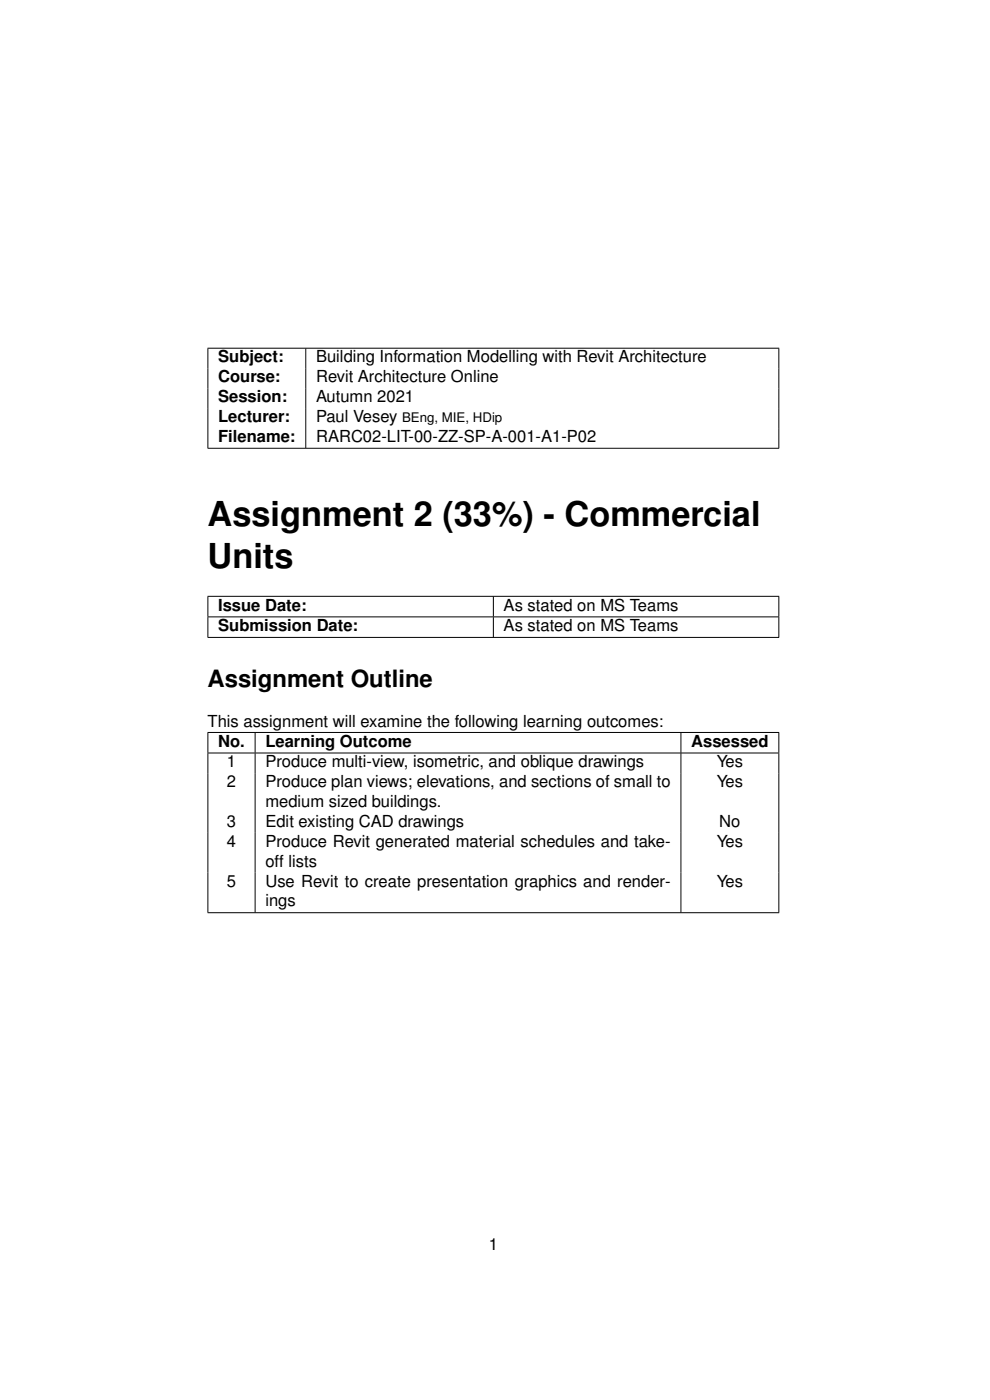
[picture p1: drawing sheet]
<svg xmlns="http://www.w3.org/2000/svg" width="210mm" height="297mm" viewBox="0 0 210 297" stroke-linecap="round" stroke-linejoin="round" font-family="sans-serif">
<defs><g id="words">
<g font-size="7.3">
<text x="44" y="111.7">Assignment 2 (33%) - Commercial</text>
<text x="44" y="120.4">Units</text>
</g>
<text font-size="5.1" x="44" y="145.7">Assignment Outline</text>
<g font-size="3.5">
<text x="46.3" y="76.9">Subject:</text>
<text x="67" y="76.9">Building Information Modelling with Revit Architecture</text>
<text x="46.3" y="81.1">Course:</text>
<text x="67" y="81.1">Revit Architecture Online</text>
<text x="46.3" y="85.3">Session:</text>
<text x="46.3" y="89.5">Lecturer:</text>
<text x="67" y="85.3">Autumn 2021</text>
<text x="67" y="89.5">Paul Vesey</text>
<text x="46.3" y="93.8">Filename:</text>
<text x="67" y="93.8">RARC02-LIT-00-ZZ-SP-A-001-A1-P02</text>
<text x="46.3" y="129.5">Issue Date:</text>
<text x="106.8" y="129.5">As stated on MS Teams</text>
<text x="46.3" y="133.9">Submission Date:</text>
<text x="106.8" y="133.9">As stated on MS Teams</text>
<text x="44" y="154.2">This assignment will examine the following learning outcomes:</text>
<text x="46.3" y="158.4">No.</text>
<text x="56.3" y="158.4">Learning Outcome</text>
<text x="146.6" y="158.4">Assessed</text>
<text x="48.1" y="162.8">1</text>
<text x="48.1" y="167">2</text>
<text x="56.3" y="162.8">Produce multi-view, isometric, and oblique drawings</text>
<text x="56.3" y="167">Produce plan views; elevations, and sections of small to</text>
<text x="152" y="162.8">Yes</text>
<text x="152" y="167">Yes</text>
<text x="56.3" y="171.2">medium sized buildings.</text>
<text x="48.1" y="175.4">3</text>
<text x="48.1" y="179.6">4</text>
<text x="56.3" y="175.4">Edit existing CAD drawings</text>
<text x="56.3" y="179.6">Produce Revit generated material schedules and take-</text>
<text x="152" y="179.6">Yes</text>
<text x="152.6" y="175.4">No</text>
<text x="56.3" y="183.9">off lists</text>
<text x="48.1" y="188.1">5</text>
<text x="56.3" y="188.1">Use Revit to create presentation graphics and render-</text>
<text x="152" y="188.1">Yes</text>
<text x="56.3" y="192.3">ings</text>
<text x="103.7" y="265.1">1</text>
</g>
<text font-size="2.8" x="85.3" y="89.5">BEng, MIE, HDip</text>
</g></defs>
<g fill="none" stroke="#000" stroke-width=".21">
<path d="M44 73.9h121.3M44.1 73.9v21.1M64.9 73.9v21.1M165.2 73.9v21.1M44 95.1h121.3M44 126.5h121.3M44 130.9h121.3M44 135.2h121.3M44.1 126.6v4.2M44.1 130.9v4.3M104.7 126.6v4.2M104.7 130.9v4.3"/>
<path d="M165.2 126.6v4.2M165.2 130.9v4.3M44 155.4h121.3M44 159.7h121.3M44.1 155.5v4.2M44.1 159.8v33.8M54.1 155.5v4.2M54.1 159.8v33.8M144.4 155.5v4.2M144.4 159.8v33.8M165.2 155.5v4.2M165.2 159.8v33.8"/>
<path d="M44 193.6h121.3"/>
</g>
<use href="#words"/>
</svg>
